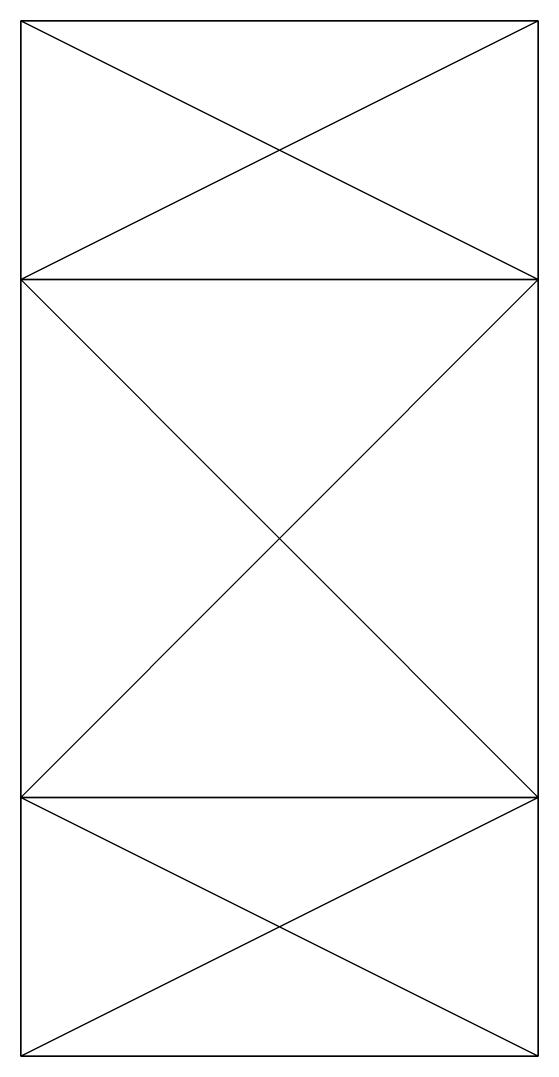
# Model space of a CAD drawing. Extents: x -32 to 32, y -64 to 64.
import ezdxf

# ---------------------------------------------------------------- set-up
doc = ezdxf.new("R2010")
doc.units = 0

msp = doc.modelspace()

# ---------------------------------------------------------------- meshes
at = {"layer": 'OBJECT000', "color": 50}
mesh = msp.add_polyface(dxfattribs=at)
corners = [(-32, -32, 64), (-32, -64), (-32, -32, -64), (-32, 32, -64), (-32, 64), (-32, 32, 64), (32, 64), (32, 32, -64), (32, -32, -64), (32, -64), (32, -32, 64), (32, 32, 64)]
mesh.append_faces([[corners[k] for k in face] for face in [(1, 5, 0), (7, 11, 6), (3, 6, 4), (2, 7, 3), (8, 1, 9), (9, 0, 10), (5, 10, 0), (4, 11, 5)]], dxfattribs={"vtx0": -1})
mesh.append_faces([[corners[k] for k in face] for face in [(1, 3, 4), (1, 4, 5), (7, 9, 10), (7, 10, 11)]], dxfattribs={"vtx0": -1, "vtx2": -1})
mesh.append_faces([[corners[k] for k in face] for face in [(1, 2, 3), (7, 8, 9), (3, 7, 6), (2, 8, 7), (8, 2, 1), (9, 1, 0), (5, 11, 10), (4, 6, 11)]], dxfattribs={"vtx2": -1})

doc.saveas('drawing.dxf')
